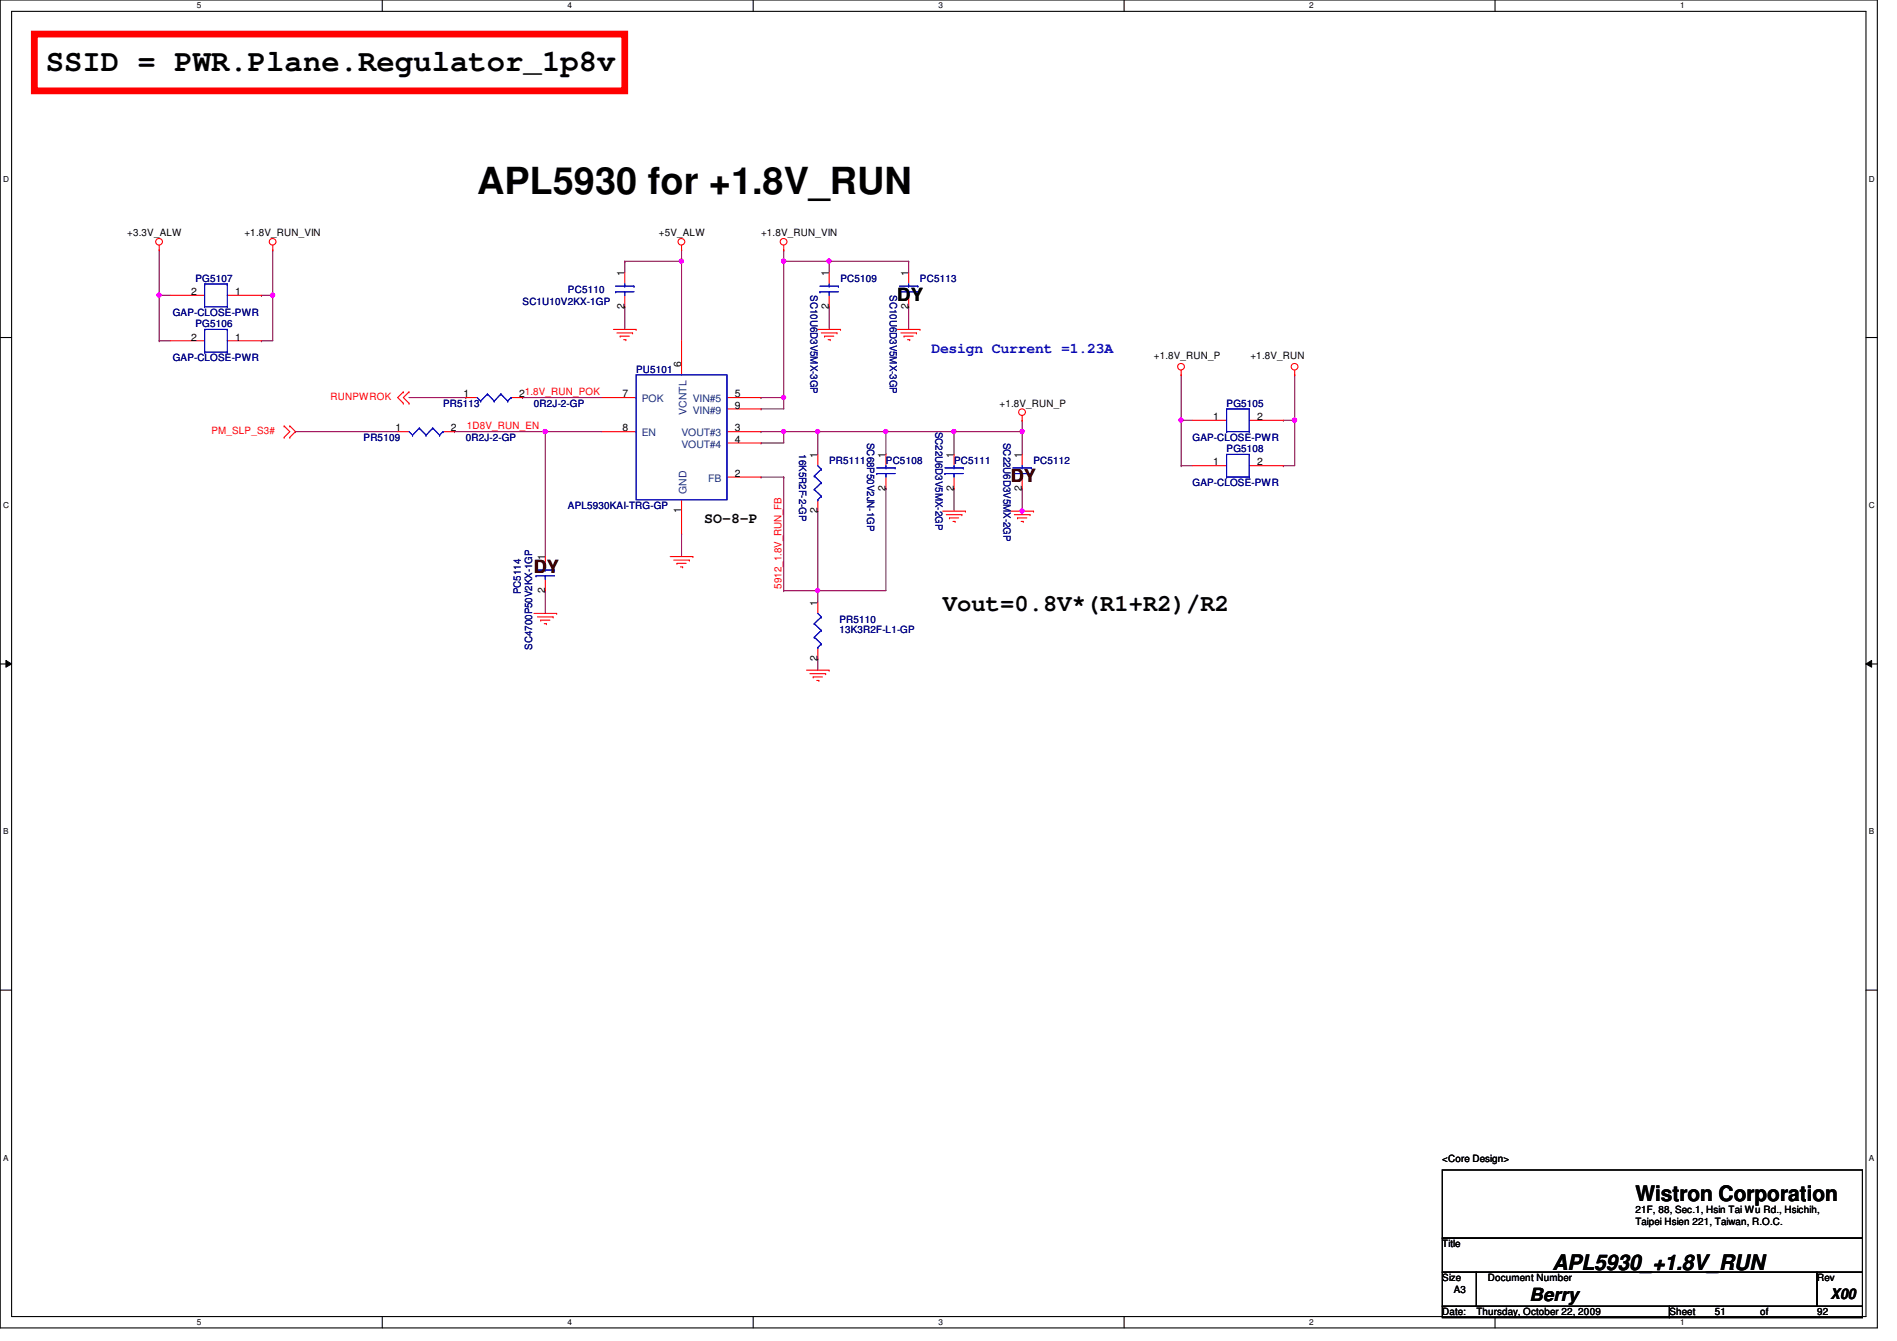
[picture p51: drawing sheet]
<svg xmlns="http://www.w3.org/2000/svg" width="297mm" height="210mm" viewBox="0 0 297 210" stroke-linecap="round" stroke-linejoin="round" font-family="sans-serif">
<defs><g id="words">
<text font-size="5.8" x="74.7" y="30.3">APL5930 for +1.8V_RUN</text>
<text font-size="4.8" x="7.2" y="11.1">SSID = PWR.Plane.Regulator_1p8v</text>
<text font-size="3.7" x="147.6" y="95.6">Vout=0.8V*(R1+R2)/R2</text>
<g font-size="3.3">
<text x="256.1" y="188">Wistron Corporation</text>
<text x="243.1" y="198.8">APL5930_+1.8V_RUN</text>
</g>
<g font-size="2.8">
<text x="140.5" y="47.1">DY</text>
<text x="239.5" y="203.7">Berry</text>
</g>
<g font-size="2.8" fill="#400000">
<text x="158.3" y="75.5">DY</text>
<text x="83.6" y="89.7">DY</text>
</g>
<text font-size="2.3" fill="#00f" x="145.8" y="55.2">Design Current =1.23A</text>
<g font-size="2.3">
<text x="110.3" y="81.9">SO-8-P</text>
<text x="286.6" y="203.3">X00</text>
</g>
<g font-size="1.6">
<text x="19.9" y="37">+3.3V_ALW</text>
<text x="38.3" y="37">+1.8V_RUN_VIN</text>
<text x="103.2" y="37">+5V_ALW</text>
<text x="119.2" y="37">+1.8V_RUN_VIN</text>
<text x="29.9" y="46.2">2</text>
<text x="36.8" y="46.2">1</text>
<text x="97.8" y="43.2" transform="rotate(-90 97.8 43.2)">1</text>
<text x="129.8" y="43.2" transform="rotate(-90 129.8 43.2)">1</text>
<text x="142.2" y="43.2" transform="rotate(-90 142.2 43.2)">1</text>
<text x="29.9" y="53.3">2</text>
<text x="36.8" y="53.3">1</text>
<text x="97.8" y="48.3" transform="rotate(-90 97.8 48.3)">2</text>
<text x="129.8" y="48.3" transform="rotate(-90 129.8 48.3)">2</text>
<text x="142.2" y="48.3" transform="rotate(-90 142.2 48.3)">2</text>
<text x="106.7" y="57.4" transform="rotate(-90 106.7 57.4)">6</text>
<text x="180.7" y="56.2">+1.8V_RUN_P</text>
<text x="195.8" y="56.2">+1.8V_RUN</text>
<text x="72.6" y="62.2">1</text>
<text x="81.3" y="62.2">21.8V_RUN_POK</text>
<text x="97.5" y="62.2">7</text>
<text x="115.1" y="62.2">5</text>
<text x="115.1" y="64">9</text>
<text x="156.5" y="63.7">+1.8V_RUN_P</text>
<text x="189.9" y="65.7">1</text>
<text x="196.8" y="65.7">2</text>
<text x="61.9" y="67.5">1</text>
<text x="70.6" y="67.5">2</text>
<text x="97.5" y="67.5">8</text>
<text x="115.1" y="67.5">3</text>
<text x="115.1" y="69.3">4</text>
<text x="128" y="71.7" transform="rotate(-90 128 71.7)">1</text>
<text x="138.7" y="71.7" transform="rotate(-90 138.7 71.7)">1</text>
<text x="149.3" y="71.7" transform="rotate(-90 149.3 71.7)">1</text>
<text x="160" y="71.7" transform="rotate(-90 160 71.7)">1</text>
<text x="115.1" y="74.6">2</text>
<text x="138.7" y="76.8" transform="rotate(-90 138.7 76.8)">2</text>
<text x="149.3" y="76.8" transform="rotate(-90 149.3 76.8)">2</text>
<text x="160" y="76.8" transform="rotate(-90 160 76.8)">2</text>
<text x="189.9" y="72.9">1</text>
<text x="196.8" y="72.9">2</text>
<text x="106.7" y="80.3" transform="rotate(-90 106.7 80.3)">1</text>
<text x="128" y="80.3" transform="rotate(-90 128 80.3)">2</text>
<text x="85.3" y="87.7" transform="rotate(-90 85.3 87.7)">1</text>
<text x="85.3" y="92.8" transform="rotate(-90 85.3 92.8)">2</text>
<text x="128" y="94.8" transform="rotate(-90 128 94.8)">1</text>
<text x="128" y="103.5" transform="rotate(-90 128 103.5)">2</text>
<text x="225.8" y="181.9">&lt;Core Design&gt;</text>
<text x="256.1" y="189.9">21F, 88, Sec.1, Hsin Tai Wu Rd., Hsichih,</text>
<text x="256.1" y="191.7">Taipei Hsien 221, Taiwan, R.O.C.</text>
<text x="225.8" y="195.2">Title</text>
<text x="225.8" y="200.6">Size</text>
<text x="227.6" y="202.4">A3</text>
<text x="233" y="200.6">Document Number</text>
<text x="284.5" y="200.6">Rev</text>
<text x="225.8" y="205.9">Date:</text>
<text x="231.2" y="205.9">Thursday, October 22, 2009</text>
<text x="261.4" y="205.9">Sheet</text>
<text x="268.5" y="205.9">51</text>
<text x="275.6" y="205.9">of</text>
<text x="284.5" y="205.9">92</text>
</g>
<g font-size="1.6" fill="#000080">
<text x="30.6" y="44.1">PG5107</text>
<text x="81.8" y="47.7">SC1U10V2KX-1GP</text>
<text x="88.9" y="45.9">PC5110</text>
<text x="126.9" y="46.2" transform="rotate(90 126.9 46.2)">SC10U6D3V5MX-3GP</text>
<text x="131.6" y="44.1">PC5109</text>
<text x="139.4" y="46.2" transform="rotate(90 139.4 46.2)">SC10U6D3V5MX-3GP</text>
<text x="144.1" y="44.1">PC5113</text>
<text x="27" y="49.4">GAP-CLOSE-PWR</text>
<text x="30.6" y="51.2">PG5106</text>
<text x="27" y="56.6">GAP-CLOSE-PWR</text>
<text x="99.6" y="58.3">PU5101</text>
<text x="69.4" y="63.7">PR5113</text>
<text x="83.6" y="63.7">0R2J-2-GP</text>
<text x="192.1" y="63.7">PG5105</text>
<text x="56.9" y="69">PR5109</text>
<text x="72.9" y="69">0R2J-2-GP</text>
<text x="125.1" y="71.1" transform="rotate(90 125.1 71.1)">16K5R2F-2-GP</text>
<text x="135.8" y="69.3" transform="rotate(90 135.8 69.3)">SC68P50V2JN-1GP</text>
<text x="146.5" y="67.6" transform="rotate(90 146.5 67.6)">SC22U6D3V5MX-2GP</text>
<text x="157.1" y="69.3" transform="rotate(90 157.1 69.3)">SC22U6D3V5MX-2GP</text>
<text x="186.7" y="69">GAP-CLOSE-PWR</text>
<text x="192.1" y="70.8">PG5108</text>
<text x="129.8" y="72.6">PR5111</text>
<text x="138.7" y="72.6">PC5108</text>
<text x="149.4" y="72.6">PC5111</text>
<text x="161.8" y="72.6">PC5112</text>
<text x="186.7" y="76.1">GAP-CLOSE-PWR</text>
<text x="88.9" y="79.7">APL5930KAI-TRG-GP</text>
<text x="81.5" y="93" transform="rotate(-90 81.5 93)">PC5114</text>
<text x="83.3" y="101.7" transform="rotate(-90 83.3 101.7)">SC4700P50V2KX-1GP</text>
<text x="131.4" y="97.5">PR5110</text>
<text x="131.4" y="99.1">13K3R2F-L1-GP</text>
</g>
<g font-size="1.6" fill="#f00">
<text x="51.8" y="62.6">RUNPWROK</text>
<text x="33.1" y="67.9">PM_SLP_S3#</text>
<text x="73.1" y="67.2">1D8V_RUN_EN</text>
<text x="122.4" y="92.1" transform="rotate(-90 122.4 92.1)">5912_1.8V_RUN_FB</text>
</g>
<g font-size="1.6" fill="#004080">
<text x="100.5" y="62.9">POK</text>
<text x="107.5" y="64.9" transform="rotate(-90 107.5 64.9)">VCNTL</text>
<text x="108.5" y="62.9">VIN#5</text>
<text x="108.5" y="64.7">VIN#9</text>
<text x="100.5" y="68.3">EN</text>
<text x="106.7" y="68.3">VOUT#3</text>
<text x="106.7" y="70.1">VOUT#4</text>
<text x="107.5" y="77.3" transform="rotate(-90 107.5 77.3)">GND</text>
<text x="110.9" y="75.4">FB</text>
</g>
<g font-size="1.3">
<text x="30.8" y="1.3">5</text>
<text x="88.9" y="1.3">4</text>
<text x="146.9" y="1.3">3</text>
<text x="205" y="1.3">2</text>
<text x="263.1" y="1.3">1</text>
<text x=".5" y="28.4">D</text>
<text x="292.6" y="28.4">D</text>
<text x=".5" y="79.5">C</text>
<text x="292.6" y="79.5">C</text>
<text x=".5" y="130.6">B</text>
<text x="292.6" y="130.6">B</text>
<text x=".5" y="181.7">A</text>
<text x="292.6" y="181.7">A</text>
<text x="30.8" y="207.4">5</text>
<text x="88.9" y="207.4">4</text>
<text x="146.9" y="207.4">3</text>
<text x="205" y="207.4">2</text>
<text x="263.1" y="207.4">1</text>
</g>
</g></defs>
<path d="M0 0h294v207.9h-294zM1.8 1.8h290.4v204.3h-290.4z" fill="none" stroke="#000" stroke-width=".17"/>
<g fill="#fff">
<path d="M30.8 .2h.7v1.4h-.7z"/>
<path d="M30.8 206.2h.7v1.4h-.7z"/>
</g>
<path d="M59.9 0v1.8M59.9 206.1v1.8" fill="none" stroke="#000" stroke-width=".17"/>
<g fill="#fff">
<path d="M88.9 .2h.6v1.4h-.6z"/>
<path d="M88.9 206.2h.6v1.4h-.6z"/>
</g>
<path d="M117.9 0v1.8M117.9 206.1v1.8" fill="none" stroke="#000" stroke-width=".17"/>
<g fill="#fff">
<path d="M146.9 .2h.7v1.4h-.7z"/>
<path d="M146.9 206.2h.7v1.4h-.7z"/>
</g>
<path d="M176 0v1.8M176 206.1v1.8" fill="none" stroke="#000" stroke-width=".17"/>
<g fill="#fff">
<path d="M205 .2h.7v1.4h-.7z"/>
<path d="M205 206.2h.7v1.4h-.7z"/>
</g>
<path d="M234.1 0v1.8M234.1 206.1v1.8" fill="none" stroke="#000" stroke-width=".17"/>
<g fill="#fff">
<path d="M263.1 .2h.7v1.4h-.7z"/>
<path d="M263.1 206.2h.7v1.4h-.7z"/>
<path d="M.5 27.3h.9v1.4h-.9z"/>
<path d="M292.6 27.3h.9v1.4h-.9z"/>
<path d="M.5 78.4h.9v1.4h-.9z"/>
<path d="M292.6 78.4h.9v1.4h-.9z"/>
</g>
<path d="M0 52.8h1.8M292.2 52.8h1.8" fill="none" stroke="#000" stroke-width=".17"/>
<g fill="#fff">
<path d="M.5 129.5h.8v1.4h-.8z"/>
<path d="M292.6 129.5h.9v1.4h-.9z"/>
</g>
<path d="M0 103.9h1.8M292.2 103.9h1.8" fill="none" stroke="#000" stroke-width=".17"/>
<path d="M.9 103.4l.9 .5-.9 .5zM292.2 103.9l.9-.5v1z" fill="#000"/>
<path d="M.9 103.4l.9 .5-.9 .5zM292.2 103.9l.9-.5v1z" fill="none" stroke="#000" stroke-width=".16"/>
<g fill="#fff">
<path d="M.5 180.5h.8v1.4h-.8z"/>
<path d="M292.6 180.5h.9v1.4h-.9z"/>
</g>
<path d="M0 155h1.8M292.2 155h1.8" fill="none" stroke="#000" stroke-width=".17"/>
<path d="M71.2 67.6h.1M71.2 67.6h23.1M85.4 67.6h.1M119.2 64h.1M122.7 62.2h.1M122.7 62.2v1.8h-3.5M138.7 76.5h.1M138.7 76.5v16M201 72.9h.1M202.7 65.8h.1M202.7 65.8v7.1h-1.7" fill="none" stroke="#800040" stroke-width=".17"/>
<circle cx="85.4" cy="67.5" r=".32" fill="#f0f"/>
<circle cx="85.4" cy="67.5" r=".32" fill="none" stroke="#f0f" stroke-width=".17"/>
<g fill="none" stroke="#800040" stroke-width=".17">
<path d="M97.8 48h.1M97.8 40.9h.1M97.8 40.9v1.8M97.8 48v3.6M106.7 40.9h.1M106.7 40.9v12.4M129.8 40.9h.1M129.8 40.9v1.8M142.3 40.9h.1M142.3 48h.1M142.3 40.9v1.8M142.3 48v3.6"/>
<path d="M119.2 67.6h.1M119.2 67.6h3.5M149.4 76.5h.1M149.4 76.5v3.5M128.1 103.1h.1M128.1 103.1v1.8"/>
</g>
<circle cx="106.7" cy="40.9" r=".32" fill="#f0f"/>
<circle cx="106.7" cy="40.9" r=".32" fill="none" stroke="#f0f" stroke-width=".17"/>
<path d="M122.7 67.6h.1M122.7 67.6h5.4M149.4 67.6h.1M149.4 67.6v3.5M106.7 83.6h.1M106.7 83.6v3.5" fill="none" stroke="#800040" stroke-width=".17"/>
<circle cx="122.7" cy="67.5" r=".32" fill="#f0f"/>
<circle cx="122.7" cy="67.5" r=".32" fill="none" stroke="#f0f" stroke-width=".17"/>
<path d="M119.2 69.3h.1M119.2 74.7h.1M119.2 74.7h3.5M122.7 67.6h.1M122.7 67.6v1.7h-3.5M128.1 92.5h.1M128.1 92.5v1.7" fill="none" stroke="#800040" stroke-width=".17"/>
<circle cx="128" cy="92.4" r=".32" fill="#f0f"/>
<circle cx="128" cy="92.4" r=".32" fill="none" stroke="#f0f" stroke-width=".17"/>
<path d="M122.7 40.9h.1M122.7 40.9v21.3" fill="none" stroke="#800040" stroke-width=".17"/>
<circle cx="122.7" cy="62.2" r=".32" fill="#f0f"/>
<circle cx="122.7" cy="62.2" r=".32" fill="none" stroke="#f0f" stroke-width=".17"/>
<path d="M129.8 48h.1M129.8 48v3.6M119.2 62.2h.1M119.2 62.2h3.5M122.7 74.7h.1M122.7 74.7v17.8M128.1 67.6h.1M128.1 67.6v3.5M128.1 67.6h10.6M138.7 67.6h.1M138.7 67.6v3.5" fill="none" stroke="#800040" stroke-width=".17"/>
<circle cx="128" cy="67.5" r=".32" fill="#f0f"/>
<circle cx="128" cy="67.5" r=".32" fill="none" stroke="#f0f" stroke-width=".17"/>
<path d="M138.7 67.6h.1M138.7 67.6h10.7" fill="none" stroke="#800040" stroke-width=".17"/>
<circle cx="149.4" cy="67.5" r=".32" fill="#f0f"/>
<circle cx="149.4" cy="67.5" r=".32" fill="none" stroke="#f0f" stroke-width=".17"/>
<circle cx="138.7" cy="67.5" r=".32" fill="#f0f"/>
<circle cx="138.7" cy="67.5" r=".32" fill="none" stroke="#f0f" stroke-width=".17"/>
<path d="M122.7 39.1h.1M122.7 39.1v1.8M122.7 40.9h.1M122.7 40.9h7.1M128.1 92.5h.1M128.1 92.5h10.6" fill="none" stroke="#800040" stroke-width=".17"/>
<circle cx="129.8" cy="40.9" r=".32" fill="#f0f"/>
<circle cx="129.8" cy="40.9" r=".32" fill="none" stroke="#f0f" stroke-width=".17"/>
<circle cx="122.7" cy="40.9" r=".32" fill="#f0f"/>
<circle cx="122.7" cy="40.9" r=".32" fill="none" stroke="#f0f" stroke-width=".17"/>
<path d="M160.1 67.6h.1M160.1 67.6v3.5" fill="none" stroke="#800040" stroke-width=".17"/>
<circle cx="160" cy="67.5" r=".32" fill="#f0f"/>
<circle cx="160" cy="67.5" r=".32" fill="none" stroke="#f0f" stroke-width=".17"/>
<path d="M106.7 39.1h.1M106.7 39.1v1.8h-8.9M97.8 40.9h.1M129.8 40.9h.1M129.8 40.9h12.5M185 58.7h.1M185 58.7v7.1M149.4 67.6h.1M160.1 65.8h.1M160.1 65.8v1.8h-10.7M85.4 92.5h.1M85.4 92.5v3.5" fill="none" stroke="#800040" stroke-width=".17"/>
<circle cx="184.9" cy="65.8" r=".32" fill="#f0f"/>
<circle cx="184.9" cy="65.8" r=".32" fill="none" stroke="#f0f" stroke-width=".17"/>
<path d="M202.7 58.7h.1M202.7 58.7v7.1h-1.7M185 72.9h.1M185 65.8h.1M185 72.9h1.7M185 65.8v7.1M185 65.8h1.7M201 65.8h.1" fill="none" stroke="#800040" stroke-width=".17"/>
<circle cx="202.7" cy="65.8" r=".32" fill="#f0f"/>
<circle cx="202.7" cy="65.8" r=".32" fill="none" stroke="#f0f" stroke-width=".17"/>
<path d="M42.7 39.1h.1M42.7 39.1v7.1" fill="none" stroke="#800040" stroke-width=".17"/>
<circle cx="42.7" cy="46.2" r=".32" fill="#f0f"/>
<circle cx="42.7" cy="46.2" r=".32" fill="none" stroke="#f0f" stroke-width=".17"/>
<path d="M24.9 39.1h.1M24.9 39.1v14.2M24.9 53.3h.1M24.9 46.2h.1M24.9 53.3h1.8M24.9 46.2h1.8M40.9 53.3h.1M40.9 46.2h.1M40.9 46.2h1.8M42.7 46.2h.1M42.7 46.2v7.1h-1.8" fill="none" stroke="#800040" stroke-width=".17"/>
<circle cx="24.9" cy="46.2" r=".32" fill="#f0f"/>
<circle cx="24.9" cy="46.2" r=".32" fill="none" stroke="#f0f" stroke-width=".17"/>
<path d="M160.1 76.5h.1M160.1 76.5v3.5M128.1 80h.1M128.1 80v12.5" fill="none" stroke="#800040" stroke-width=".17"/>
<circle cx="160" cy="80" r=".32" fill="#f0f"/>
<circle cx="160" cy="80" r=".32" fill="none" stroke="#f0f" stroke-width=".17"/>
<path d="M46.3 67.6h.1M46.3 67.6h16M64 62.2h8.9M72.9 62.2h.1M81.8 62.2h.1M81.8 62.2h12.5M85.4 67.6h.1M85.4 67.6v19.5M122.7 92.5h.1M122.7 92.5h5.4" fill="none" stroke="#800040" stroke-width=".17"/>
<g fill="none" stroke="#f00" stroke-width=".17">
<path d="M24.9 39.1h.1M24.9 38.4v.7M42.7 39.1h.1M42.7 38.4v.7M106.7 39.1h.1M106.7 38.4v.7M122.7 39.1h.1M122.7 38.4v.7M26.7 46.2h5.3M26.7 53.3h5.3M35.6 46.2h5.3M35.6 53.3h5.3"/>
<path d="M96.1 51.6h3.5M96.6 52.1h2.5M97.1 52.6h.1M97.1 52.6h1.4M97.7 53.2h.3M97.8 42.7v1.7M97.8 46.2v1.8M98 53.2h.1M99.1 52.1h.1M99.6 51.6h.1M106.7 53.3v5.4M128.1 51.6h3.5"/>
<path d="M128.6 52.1h2.5M129.1 52.6h.1M129.1 52.6h1.5M129.7 53.2h.3M129.8 42.7v1.7M129.8 46.2v1.8M130 53.2h.1M131.1 52.1h.1M131.6 51.6h.1M140.5 51.6h3.6M141.1 52.1h2.4M141.6 52.6h.1"/>
<path d="M141.6 52.6h1.4M142.1 53.2h.3M142.3 42.7v1.7M142.3 46.2v1.8M142.4 53.2h.1M143.5 52.1h.1M144.1 51.6h.1M185 58.7h.1M185 58v.7M202.7 58.7h.1M202.7 58v.7M44.5 66.7h.1"/>
<path d="M44.5 68.5h.1M44.5 66.7l.9 .9-.9 .9M45.4 68.5h.1M45.4 66.7h.1M45.4 66.7l.9 .9-.9 .9M62.3 67.6h1.7M63.2 63.1h.1M63.2 61.3h.1M63.2 61.3l-.9 .9 .9 .9M64 63.1h.1M64 61.3h.1M64 61.3l-.8 .9 .8 .9"/>
<path d="M69.4 67.6h1.8M72.9 62.2h1.8M80 62.2h1.8M94.3 67.6h5.3M94.3 62.2h5.3M106.7 78.2v5.4M113.8 67.6h5.4M113.8 62.2h5.4M113.8 74.7h5.4M113.8 69.3h5.4M113.8 64h5.4M128.1 71.1v1.8"/>
<path d="M128.1 78.2v1.8M138.7 71.1v1.8M138.7 74.7v1.8M149.4 71.1v1.8M149.4 74.7v1.8M160.1 65.8h.1M160.1 65.1v.7M160.1 71.1v1.8M160.1 74.7v1.8M186.7 72.9h5.4M186.7 65.8h5.4M195.6 72.9h5.4"/>
<path d="M195.6 65.8h5.4M83.6 96h3.6M84.2 96.6h2.4M84.7 97.1h.1M84.7 97.1h1.4M85.2 97.6h.4M85.4 87.1v1.8M85.4 90.7v1.8M85.6 97.6h.1M86.6 96.6h.1M87.2 96h.1M104.9 87.1h3.6"/>
<path d="M105.5 87.7h2.4M106 88.2h.1M106 88.2h1.4M106.5 88.7h.4M106.9 88.7h.1M107.9 87.7h.1M108.5 87.1h.1M128.1 94.2v1.8M147.6 80h3.6M148.2 80.6h2.4M148.7 81.1h.1M148.7 81.1h1.4"/>
<path d="M149.2 81.6h.4M149.6 81.6h.1M150.6 80.6h.1M151.2 80h.1M158.3 80h3.5M158.8 80.6h2.5M159.3 81.1h.1M159.3 81.1h1.5M159.9 81.6h.3M160.2 81.6h.1M161.3 80.6h.1M161.8 80h.1"/>
<path d="M126.3 104.9h3.5M126.8 105.5h2.5M127.3 106h.1M127.3 106h1.5M127.9 106.5h.3M128.1 101.3v1.8M128.2 106.5h.1M129.3 105.5h.1M129.8 104.9h.1"/>
<circle cx="24.9" cy="37.8" r=".52"/>
<circle cx="42.7" cy="37.8" r=".52"/>
<circle cx="106.7" cy="37.8" r=".52"/>
<circle cx="122.7" cy="37.8" r=".52"/>
<circle cx="184.9" cy="57.4" r=".52"/>
<circle cx="202.7" cy="57.4" r=".52"/>
<circle cx="160" cy="64.5" r=".52"/>
</g>
<path d="M225.8 183.1h65.8v10.7h-65.8zM225.8 193.8h65.8v5.3h-65.8zM225.8 199.1h5.4v5.4h-5.4zM231.2 199.1h53.3v5.4h-53.3zM284.5 199.1h7.1v5.4h-7.1zM225.8 204.5h35.6v1.7h-35.6zM261.4 204.5h30.2v1.7h-30.2z" fill="none" stroke="#000" stroke-width=".17"/>
<path d="M5.4 5.3h92.4v8.9h-92.4z" fill="none" stroke="#f00" stroke-width="1.1"/>
<g fill="none" stroke="#00f" stroke-width=".17">
<path d="M32 44.4h.1M32 48h.1M32 51.6h.1M32 55.1h.1M32 44.4h3.6M32 44.4v3.6M32 51.6v3.5M32 48h3.6M32 51.6h3.6M32 55.1h3.6M35.6 44.4h.1M35.6 48h.1"/>
<path d="M35.6 51.6h.1M35.6 55.1h.1M35.6 44.4v3.6M35.6 51.6v3.5M96.4 45.7h.1M96.4 44.8h2.9M96.4 45.7h2.9M97.8 44.8h.1M97.8 45.7h.1M97.8 44.4v.4M97.8 45.7v.5M99.3 44.8h.1"/>
<path d="M99.6 58.7h14.2v19.5h-14.2zM128.4 45.7h.1M128.4 44.8h2.9M128.4 45.7h2.9M129.8 44.8h.1M129.8 45.7h.1M129.8 44.4v.4M129.8 45.7v.5M131.3 44.8h.1M140.8 45.7h.1M140.8 44.8h2.9M140.8 45.7h2.9"/>
<path d="M142.3 44.8h.1M142.3 45.7h.1M142.3 44.4v.4M142.3 45.7v.5M143.7 44.8h.1M64 67.6l.6 .5M64.6 68.1h.1M65.7 67h.1M65.7 67l-1.1 1.1M65.7 67l1 1.1M66.7 68.1h.1M67.8 67h.1"/>
<path d="M67.8 67l-1.1 1.1M67.8 67l1 1.1M68.8 68.1h.1M69.4 67.6h.1M69.4 67.6l-.6 .5M74.7 62.2l.6 .6M75.3 62.8h.1M76.3 61.7h.1M76.3 61.7l-1 1.1M76.3 61.7l1.1 1.1M77.4 62.8h.1M78.4 61.7h.1"/>
<path d="M78.4 61.7l-1 1.1M78.4 61.7l1.1 1.1M79.5 62.8h.1M80 62.2h.1M80 62.2l-.5 .6M127.5 74.5h.1M127.5 76.6h.1M127.5 74.5l1.1 1.1M127.5 76.6l1.1 1.1M128.1 78.2h.1M128.1 72.9l.5 .5M128.6 73.4h.1"/>
<path d="M128.6 75.6h.1M128.6 77.7h.1M128.6 73.4l-1.1 1.1M128.6 75.6l-1.1 1M128.6 77.7l-.5 .5M137.3 74.1h.1M137.3 73.2h2.9M137.3 74.1h2.9M138.7 73.2h.1M138.7 74.1h.1M138.7 72.9v.3M138.7 74.1v.6"/>
<path d="M140.2 73.2h.1M148 74.1h.1M148 73.2h2.8M148 74.1h2.8M149.4 73.2h.1M149.4 74.1h.1M149.4 72.9v.3M149.4 74.1v.6M150.8 73.2h.1M158.6 74.1h.1M158.6 73.2h2.9M158.6 74.1h2.9"/>
<path d="M160.1 73.2h.1M160.1 74.1h.1M160.1 72.9v.3M160.1 74.1v.6M161.5 73.2h.1M192.1 71.1h.1M192.1 74.7h.1M192.1 64h.1M192.1 67.6h.1M192.1 64v3.6M192.1 71.1v3.6M192.1 71.1h3.5"/>
<path d="M192.1 74.7h3.5M192.1 64h3.5M192.1 67.6h3.5M195.6 71.1h.1M195.6 74.7h.1M195.6 64h.1M195.6 67.6h.1M195.6 64v3.6M195.6 71.1v3.6M83.9 90.1h.1M83.9 89.2h2.9M83.9 90.1h2.9"/>
<path d="M85.4 89.2h.1M85.4 90.1h.1M85.4 88.9v.3M85.4 90.1v.6M86.8 89.2h.1M127.5 97.6h.1M127.5 99.7h.1M127.5 97.6l1.1 1.1M127.5 99.7l1.1 1.1M128.1 96l.5 .6M128.6 96.6h.1M128.6 98.7h.1"/>
<path d="M128.6 96.6l-1.1 1M128.6 98.7l-1.1 1M128.1 101.3h.1M128.6 100.8h.1M128.6 100.8l-.5 .5"/>
</g>
<circle cx="85.4" cy="67.5" r=".32" fill="#f0f"/>
<circle cx="85.4" cy="67.5" r=".32" fill="none" stroke="#f0f" stroke-width=".17"/>
<circle cx="106.7" cy="40.9" r=".32" fill="#f0f"/>
<circle cx="106.7" cy="40.9" r=".32" fill="none" stroke="#f0f" stroke-width=".17"/>
<circle cx="122.7" cy="67.5" r=".32" fill="#f0f"/>
<circle cx="122.7" cy="67.5" r=".32" fill="none" stroke="#f0f" stroke-width=".17"/>
<circle cx="128" cy="92.4" r=".32" fill="#f0f"/>
<circle cx="128" cy="92.4" r=".32" fill="none" stroke="#f0f" stroke-width=".17"/>
<circle cx="122.7" cy="62.2" r=".32" fill="#f0f"/>
<circle cx="122.7" cy="62.2" r=".32" fill="none" stroke="#f0f" stroke-width=".17"/>
<circle cx="128" cy="67.5" r=".32" fill="#f0f"/>
<circle cx="128" cy="67.5" r=".32" fill="none" stroke="#f0f" stroke-width=".17"/>
<circle cx="149.4" cy="67.5" r=".32" fill="#f0f"/>
<circle cx="149.4" cy="67.5" r=".32" fill="none" stroke="#f0f" stroke-width=".17"/>
<circle cx="138.7" cy="67.5" r=".32" fill="#f0f"/>
<circle cx="138.7" cy="67.5" r=".32" fill="none" stroke="#f0f" stroke-width=".17"/>
<circle cx="129.8" cy="40.9" r=".32" fill="#f0f"/>
<circle cx="129.8" cy="40.9" r=".32" fill="none" stroke="#f0f" stroke-width=".17"/>
<circle cx="122.7" cy="40.9" r=".32" fill="#f0f"/>
<circle cx="122.7" cy="40.9" r=".32" fill="none" stroke="#f0f" stroke-width=".17"/>
<circle cx="160" cy="67.5" r=".32" fill="#f0f"/>
<circle cx="160" cy="67.5" r=".32" fill="none" stroke="#f0f" stroke-width=".17"/>
<circle cx="184.9" cy="65.8" r=".32" fill="#f0f"/>
<circle cx="184.9" cy="65.8" r=".32" fill="none" stroke="#f0f" stroke-width=".17"/>
<circle cx="202.7" cy="65.8" r=".32" fill="#f0f"/>
<circle cx="202.7" cy="65.8" r=".32" fill="none" stroke="#f0f" stroke-width=".17"/>
<circle cx="42.7" cy="46.2" r=".32" fill="#f0f"/>
<circle cx="42.7" cy="46.2" r=".32" fill="none" stroke="#f0f" stroke-width=".17"/>
<circle cx="24.9" cy="46.2" r=".32" fill="#f0f"/>
<circle cx="24.9" cy="46.2" r=".32" fill="none" stroke="#f0f" stroke-width=".17"/>
<circle cx="160" cy="80" r=".32" fill="#f0f"/>
<circle cx="160" cy="80" r=".32" fill="none" stroke="#f0f" stroke-width=".17"/>
<use href="#words"/>
</svg>
